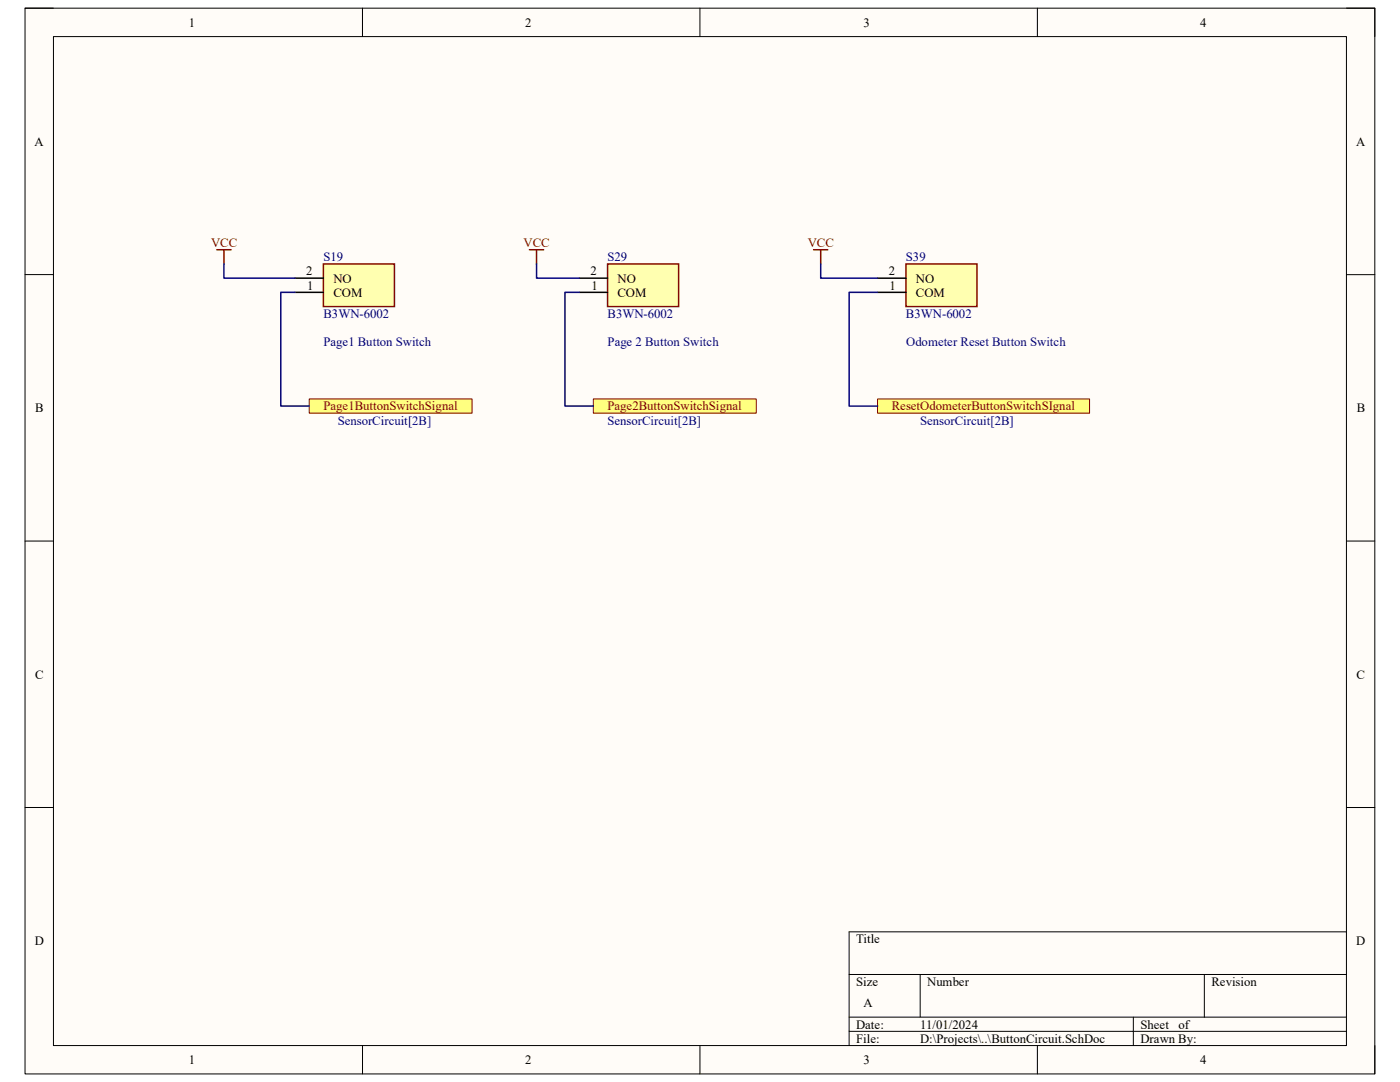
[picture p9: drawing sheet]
<svg xmlns="http://www.w3.org/2000/svg" width="279mm" height="216mm" viewBox="0 0 279 216" stroke-linecap="round" stroke-linejoin="round" font-family="sans-serif">
<defs><g id="words">
<g font-size="2.5">
<text x="37.7" y="5.3">1</text>
<text x="104.8" y="5.3">2</text>
<text x="172.3" y="5.3">3</text>
<text x="239.5" y="5.3">4</text>
<text x="6.9" y="29.1">A</text>
<text x="270.6" y="29.1">A</text>
<text x="61.1" y="54.9">2</text>
<text x="61.3" y="57.8">1</text>
<text x="66.5" y="59.2">COM</text>
<text x="66.5" y="56.4">NO</text>
<text x="117.8" y="54.9">2</text>
<text x="118" y="57.8">1</text>
<text x="123.2" y="59.2">COM</text>
<text x="123.2" y="56.4">NO</text>
<text x="177.4" y="54.9">2</text>
<text x="177.5" y="57.8">1</text>
<text x="182.8" y="59.2">COM</text>
<text x="182.8" y="56.4">NO</text>
<text x="7" y="82.3">B</text>
<text x="270.8" y="82.3">B</text>
<text x="7" y="135.4">C</text>
<text x="270.7" y="135.4">C</text>
<text x="6.9" y="188.6">D</text>
<text x="170.9" y="188.2">Title</text>
<text x="270.7" y="188.6">D</text>
<text x="170.9" y="196.7">Size</text>
<text x="185" y="196.7">Number</text>
<text x="241.8" y="196.7">Revision</text>
<text x="172.3" y="201">A</text>
<text x="170.9" y="205.2">Date:</text>
<text x="170.9" y="208.1">File:</text>
<text x="183.6" y="205.2">11/01/2024</text>
<text x="183.7" y="208.1">D:\Projects\..\ButtonCircuit.SchDoc</text>
<text x="227.6" y="205.2">Sheet</text>
<text x="227.6" y="208.1">Drawn By:</text>
<text x="235.2" y="205.2">of</text>
<text x="37.7" y="212.3">1</text>
<text x="104.8" y="212.3">2</text>
<text x="172.3" y="212.3">3</text>
<text x="239.5" y="212.3">4</text>
</g>
<g font-size="2.5" fill="#800000">
<text x="42.1" y="49.3">VCC</text>
<text x="104.5" y="49.3">VCC</text>
<text x="161.2" y="49.3">VCC</text>
<text x="64.6" y="81.9">Page1ButtonSwitchSignal</text>
<text x="121.2" y="81.9">Page2ButtonSwitchSignal</text>
<text x="178" y="81.9">ResetOdometerButtonSwitchSIgnal</text>
</g>
<g font-size="2.5" fill="#000080">
<text x="64.6" y="52.1">S19</text>
<text x="121.2" y="52.1">S29</text>
<text x="180.8" y="52.1">S39</text>
<text x="64.6" y="63.5">B3WN-6002</text>
<text x="121.2" y="63.5">B3WN-6002</text>
<text x="180.8" y="63.5">B3WN-6002</text>
<text x="64.6" y="69.1">Page1 Button Switch</text>
<text x="121.3" y="69.1">Page 2 Button Switch</text>
<text x="180.9" y="69.1">Odometer Reset Button Switch</text>
<text x="67.4" y="84.7">SensorCircuit[2B]</text>
<text x="121.2" y="84.7">SensorCircuit[2B]</text>
<text x="183.6" y="84.7">SensorCircuit[2B]</text>
</g>
</g></defs>
<path d="M5 1.6h269.4v212.7h-269.4z" fill-rule="evenodd" fill="#fffcf8"/>
<path d="M5 1.6h269.4v212.7h-269.4z" fill="none" stroke="#000" stroke-width=".2"/>
<path d="M10.7 7.3h258v201.3h-258z" fill-rule="evenodd" fill="#fffcf8"/>
<g fill="none" stroke="#000" stroke-width=".2">
<path d="M5 1.6h5.7M10.7 7.3h258v201.3h-258zM72.3 1.6v5.7M139.7 1.6v5.7M207 1.6v5.7M268.7 1.6h5.7v5.7M5 54.8h5.7M268.7 54.8h5.7M5 108h5.7M268.7 108h5.7M5 161.1h5.7M268.7 161.1h5.7"/>
<path d="M169.5 194.4h99.2M183.6 194.4v8.6M240.3 194.4v8.6M268.7 185.9h-99.2v22.7M72.3 208.6v5.7M139.7 208.6v5.7M169.5 203h99.2M169.5 205.8h99.2M207 208.6v5.7M226.2 203v5.6M274.4 208.6v5.7"/>
</g>
<path d="M64.5 52.7h14.2v8.5h-14.2z" fill-rule="evenodd" fill="#ffffb0"/>
<path d="M64.5 52.7h14.2v8.5h-14.2z" fill="none" stroke="#800000" stroke-width=".3"/>
<path d="M58.9 58.3h5.6M58.9 55.5h5.6" fill="none" stroke="#000" stroke-width=".3"/>
<path d="M121.3 52.7h14.1v8.5h-14.1z" fill-rule="evenodd" fill="#ffffb0"/>
<path d="M121.3 52.7h14.1v8.5h-14.1z" fill="none" stroke="#800000" stroke-width=".3"/>
<path d="M115.6 58.3h5.7M115.6 55.5h5.7" fill="none" stroke="#000" stroke-width=".3"/>
<path d="M180.8 52.7h14.2v8.5h-14.2z" fill-rule="evenodd" fill="#ffffb0"/>
<path d="M43.3 49.8h2.8M44.7 49.8v2.9M105.7 49.8h2.8M107.1 49.8v2.9M162.4 49.8h2.8M163.8 49.8v2.9M180.8 52.7h14.2v8.5h-14.2z" fill="none" stroke="#800000" stroke-width=".3"/>
<path d="M175.1 58.3h5.7M175.1 55.5h5.7" fill="none" stroke="#000" stroke-width=".3"/>
<path d="M61.7 79.6h32.5v2.8h-32.5z" fill-rule="evenodd" fill="#ffff80"/>
<path d="M61.7 79.6h32.5v2.8h-32.5z" fill="none" stroke="#800000" stroke-width=".2"/>
<path d="M118.4 79.6h32.5v2.8h-32.5z" fill-rule="evenodd" fill="#ffff80"/>
<path d="M118.4 79.6h32.5v2.8h-32.5z" fill="none" stroke="#800000" stroke-width=".2"/>
<path d="M175.1 79.6h42.3v2.8h-42.3z" fill-rule="evenodd" fill="#ffff80"/>
<path d="M175.1 79.6h42.3v2.8h-42.3z" fill="none" stroke="#800000" stroke-width=".2"/>
<path d="M44.7 52.7v2.8h14.2M58.9 58.3h-2.9v22.7h5.7M107.1 52.7v2.8h8.5M115.6 58.3h-2.9v22.7h5.7M163.8 52.7v2.8h11.3M175.1 58.3h-5.6v22.7h5.6" fill="none" stroke="#000080" stroke-width=".3"/>
<use href="#words"/>
</svg>
